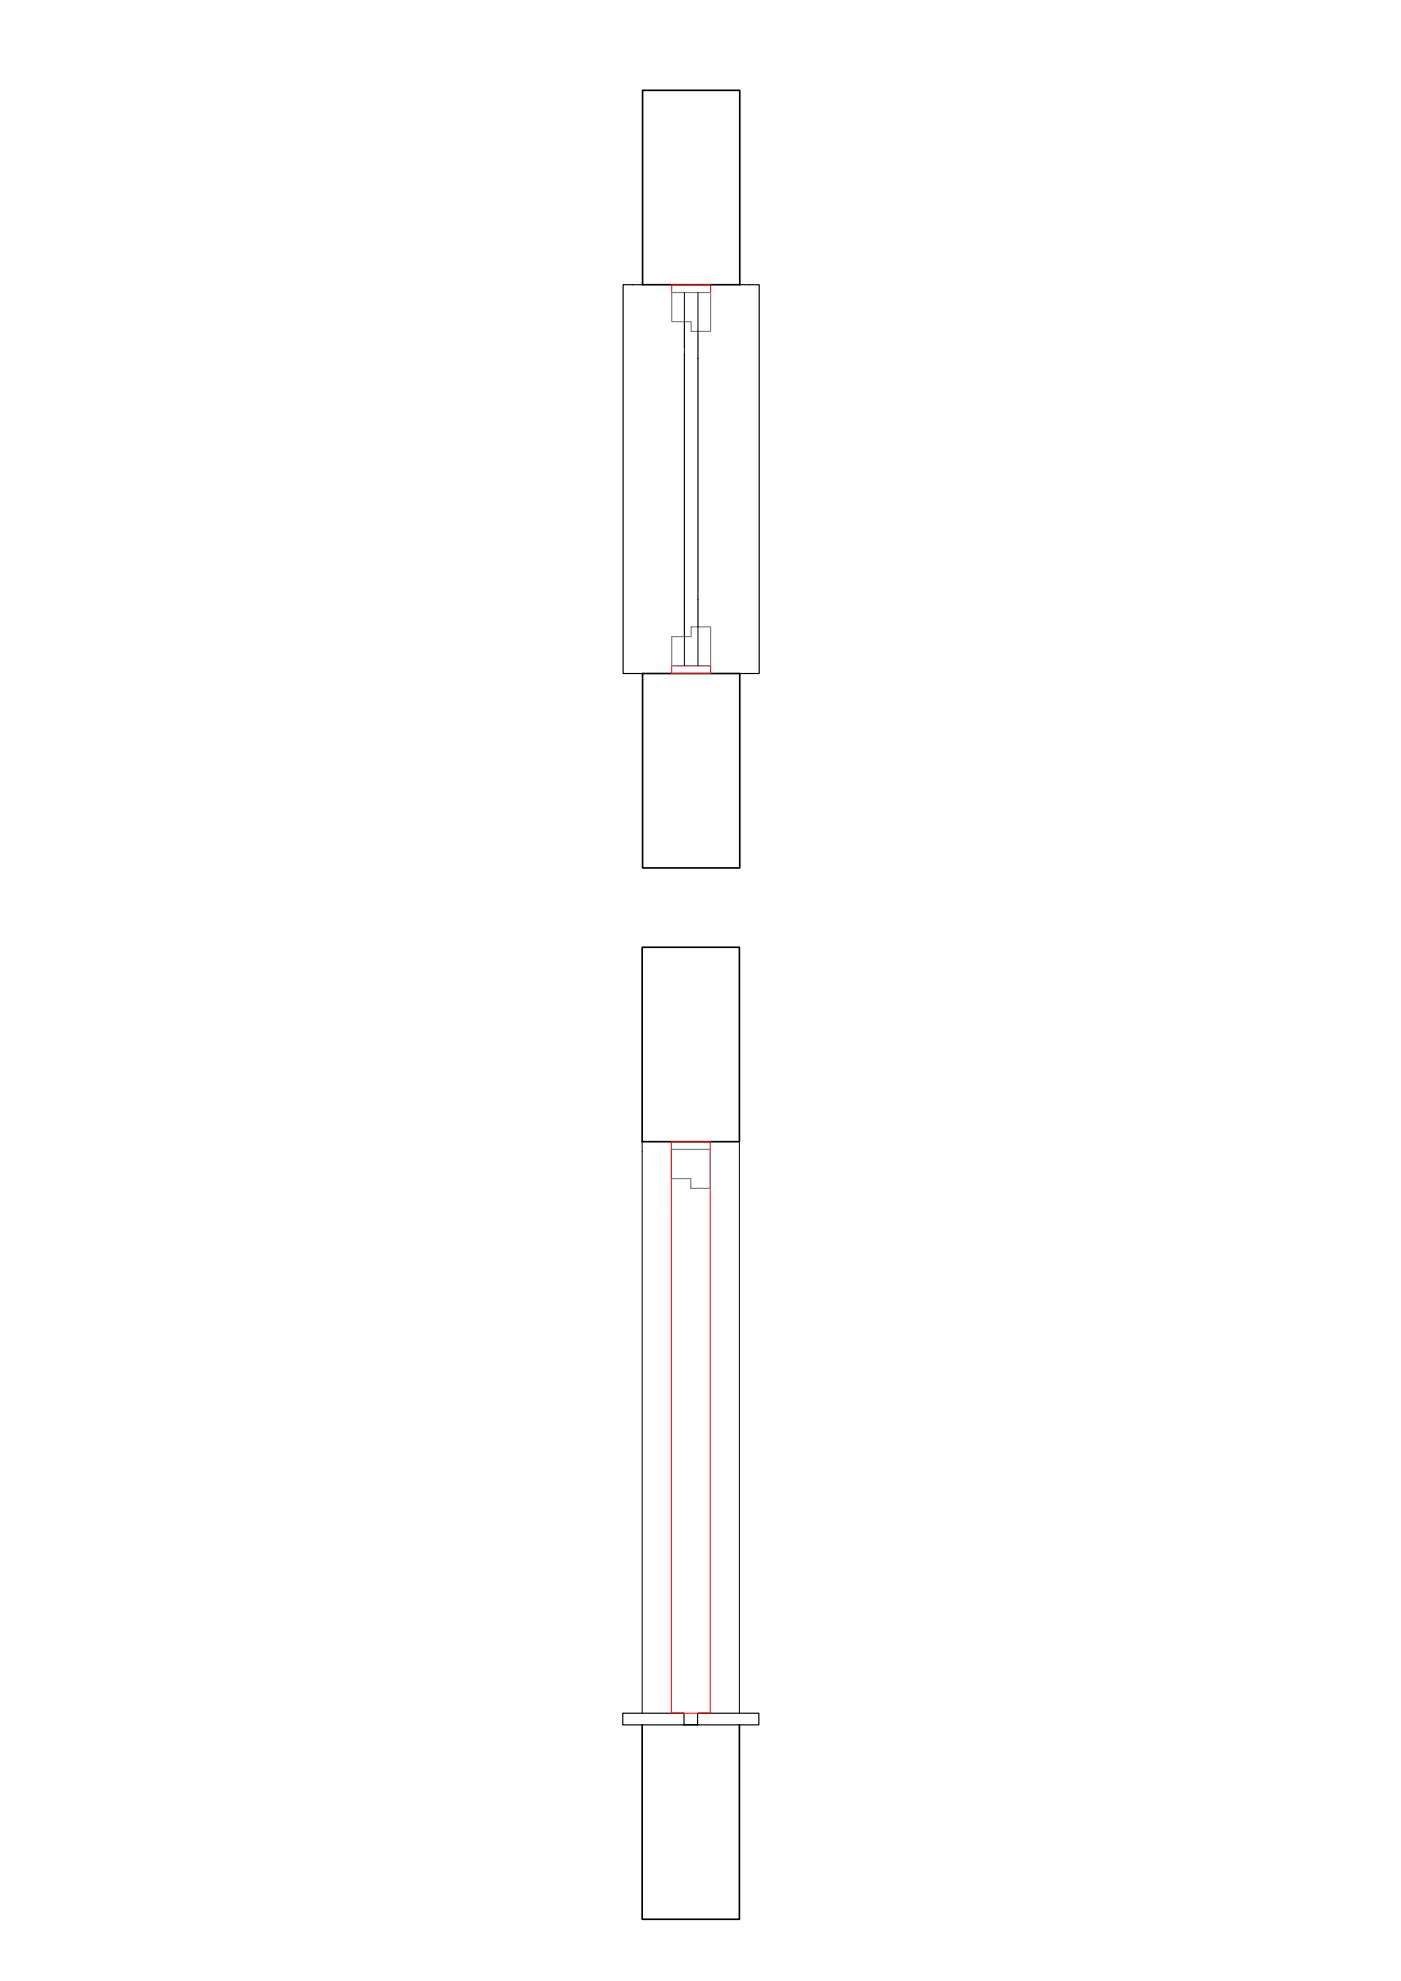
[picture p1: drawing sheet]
<svg xmlns="http://www.w3.org/2000/svg" width="420mm" height="594mm" viewBox="0 0 420 594" stroke-linecap="round" stroke-linejoin="round" font-family="sans-serif">
<!-- layer: muri -->
<path d="M192.7 85.4v-58.3h29.2v58.3M192.7 202v58.3h29.2v-58.3" fill="none" stroke="#000" stroke-width=".5"/>
<!-- layer: 0 -->
<path d="M192.6 342.4v-58.3h29.1v58.3M192.6 517.3v58.3h29.1v-58.3" fill="none" stroke="#000" stroke-width=".5"/>
<!-- layer: fori -->
<path d="M192.7 85.4h29.2M192.7 202h29.2M192.6 342.4h29.1" fill="none" stroke="#000" stroke-width=".5"/>
<path d="M192.6 342.4v171.4M221.7 342.4v171.4" fill="none" stroke="#000" stroke-width=".3"/>
<!-- layer: lastre -->
<path d="M192.7 85.4h-5.8v116.6h5.8M205.2 96.5v7.5M209.3 99.4v88.6M221.9 85.4h5.8v116.6h-5.8M205.2 106v84.9M186.8 513.8h18.3v3.5h-18.3zM209.2 513.8h18.4v3.5h-18.4z" fill="none" stroke="#000" stroke-width=".35"/>
<path d="M205.1 517.3h4.1" fill="none" stroke="#000" stroke-width=".5"/>
<!-- layer: controtelaio -->
<path d="M201.4 85.4h11.7v2.3h-11.7zM201.4 199.7h11.7v2.3h-11.7zM201.3 342.4h11.7v2.3h-11.7zM201.3 344.7v169.1h11.7v-169.1" fill="none" stroke="#f00" stroke-width=".3"/>
<!-- layer: telaio -->
<path d="M201.4 87.7h11.7v11.7h-5.8v-2.9h-5.9zM201.4 190.9h5.9v-2.9h5.8v11.7h-11.7zM201.3 344.7h11.7v11.7h-5.8v-3h-5.9z" fill="none" stroke="#808080" stroke-width=".35"/>
<!-- layer: 0 -->
<path d="M205.2 87.7v8.8M209.3 87.7v11.7M205.2 190.9v8.8M209.3 188v11.7" fill="none" stroke="#000" stroke-width=".3"/>
<!-- layer: lastre -->
<path d="M205.2 104v2" fill="none" stroke="#000" stroke-width=".3"/>
</svg>
